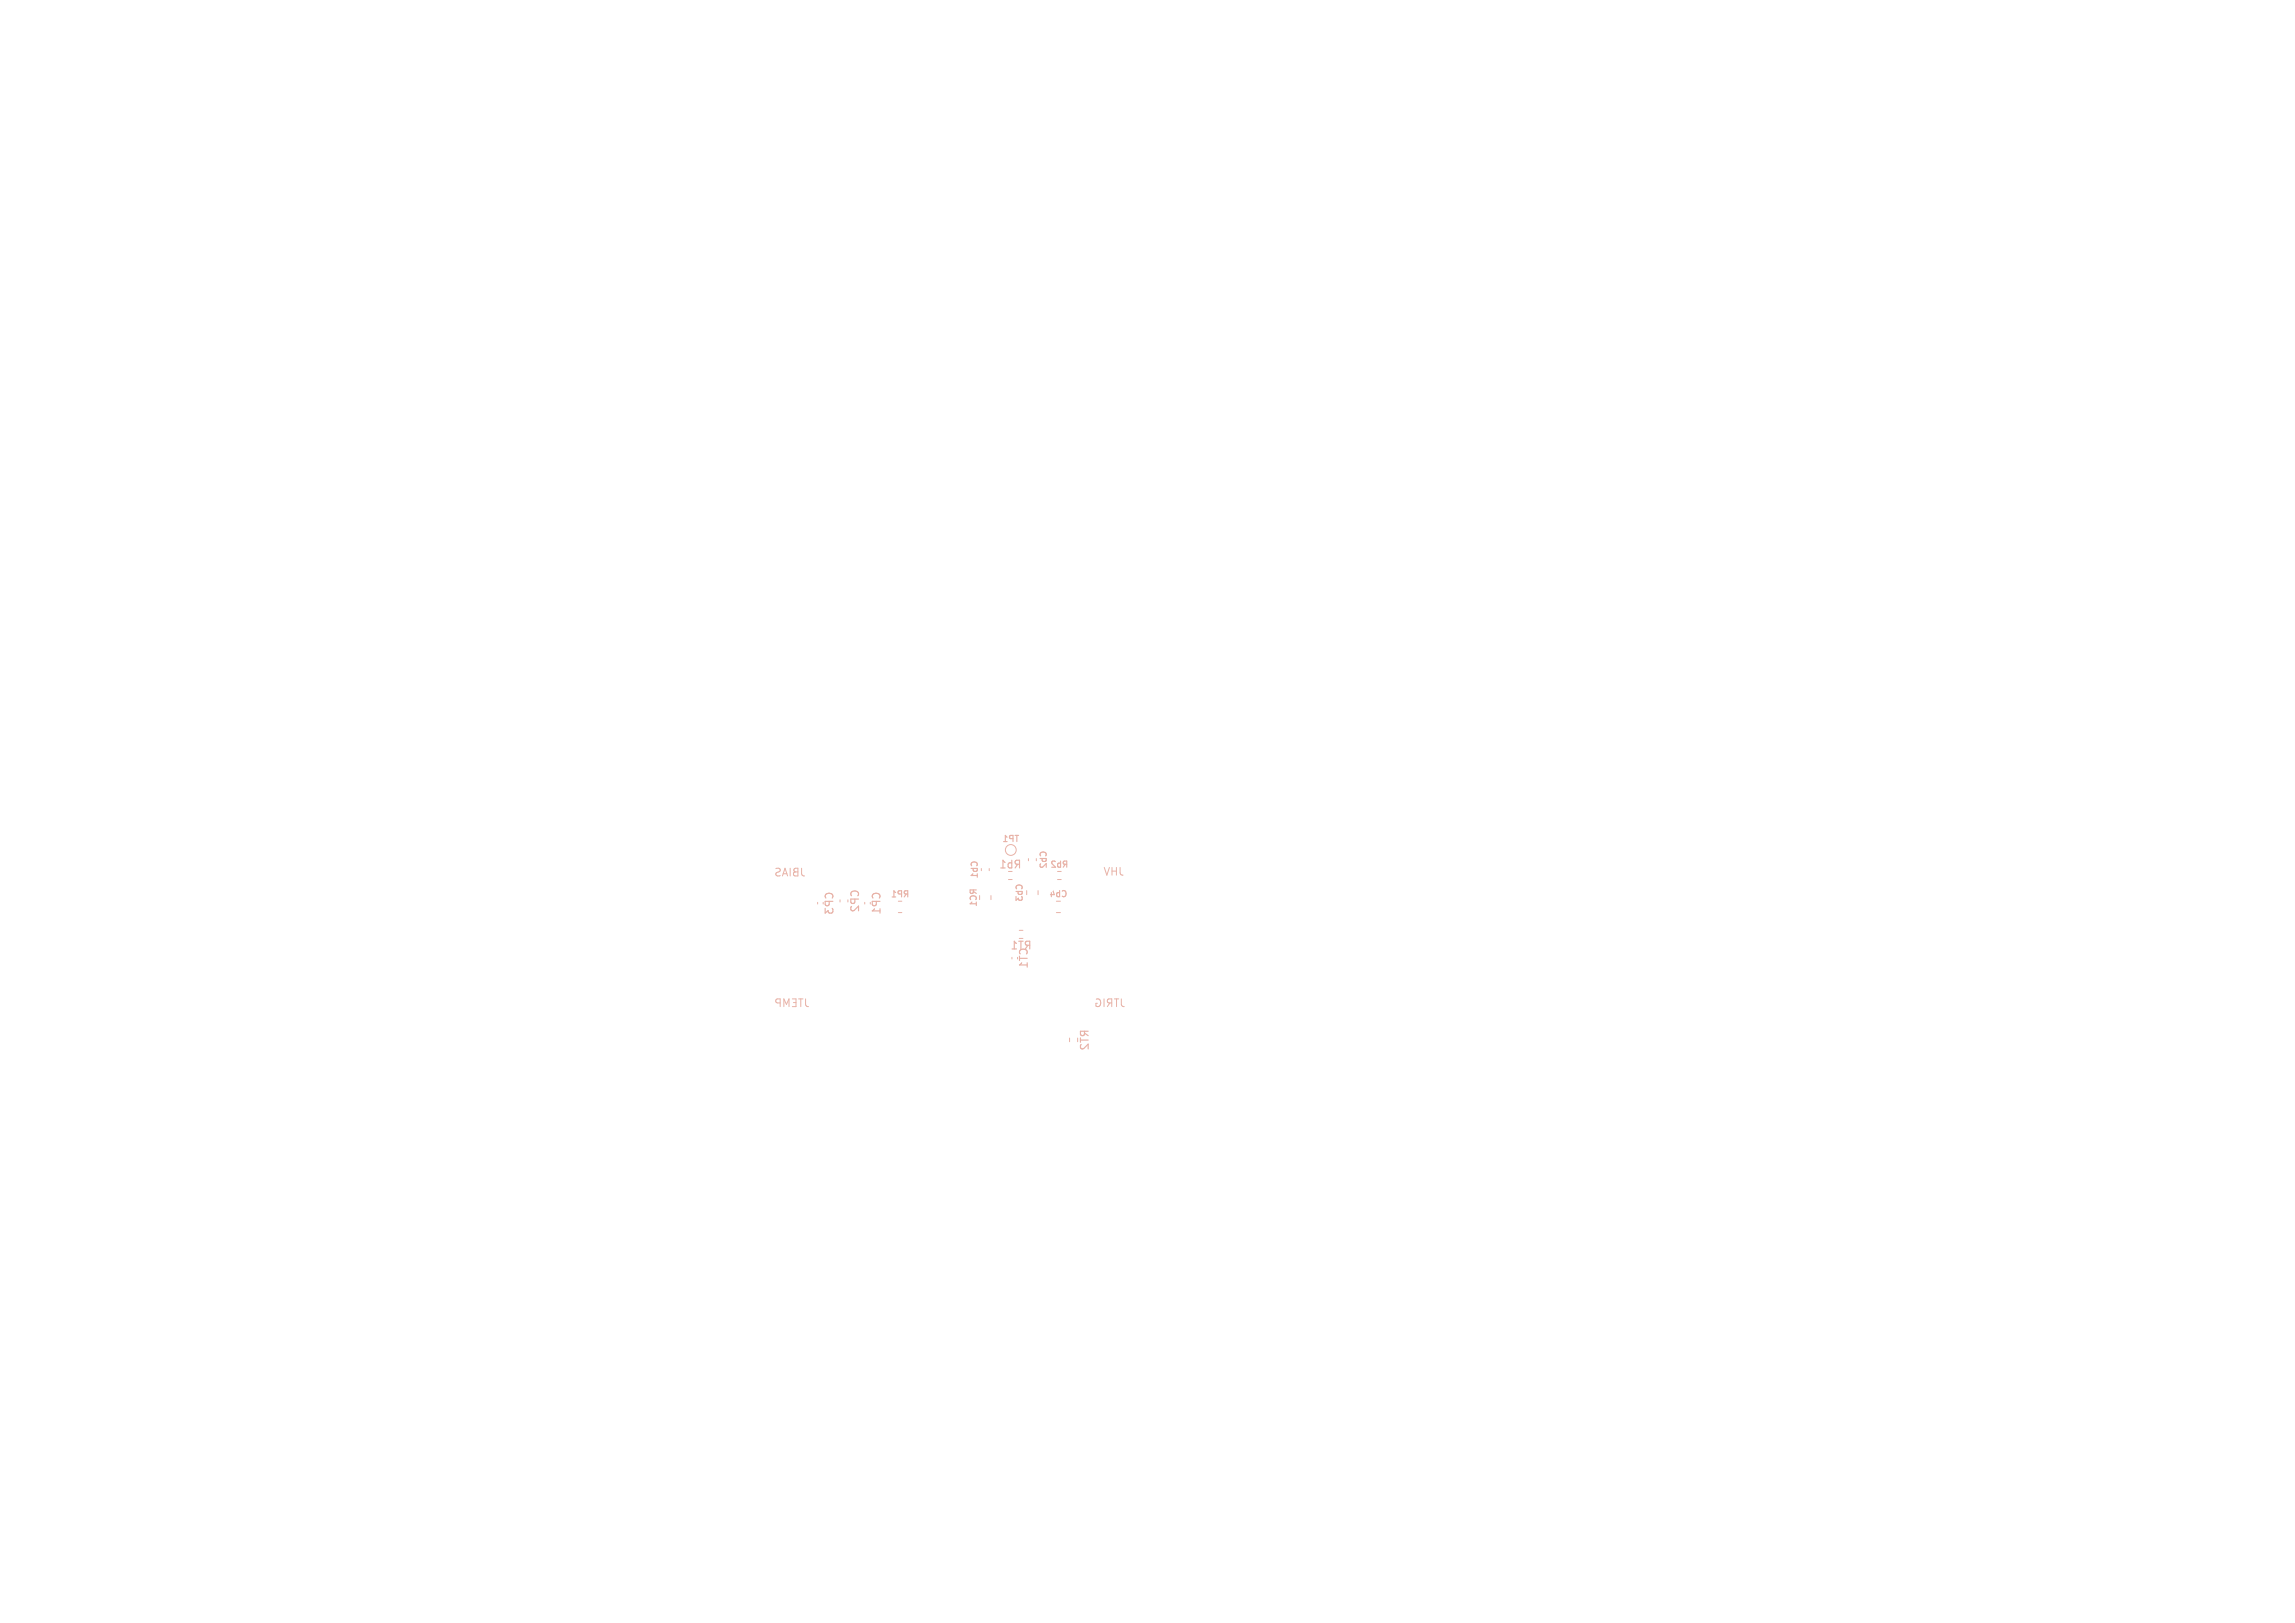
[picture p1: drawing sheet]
<svg xmlns="http://www.w3.org/2000/svg" width="297mm" height="210mm" viewBox="0 0 297 210" stroke-linecap="round" stroke-linejoin="round" font-family="sans-serif">
<defs><g id="words">
<g font-size="1.4" fill="#e8b2a7">
<text x="100.2" y="113.5">JBIAS</text>
<text x="129.2" y="112.5">Rb1</text>
<text x="142.8" y="113.4">JHV</text>
<text x="108" y="118.4" transform="rotate(-90 108 118.4)">CP3</text>
<text x="111.3" y="118.1" transform="rotate(-90 111.3 118.1)">CP2</text>
<text x="114.1" y="118.4" transform="rotate(-90 114.1 118.4)">CP1</text>
<text x="130.7" y="123">RT1</text>
<text x="133.2" y="125.4" transform="rotate(-90 133.2 125.4)">CT1</text>
<text x="100.2" y="130.4">JTEMP</text>
<text x="141.6" y="130.4">JTRIG</text>
<text x="141.1" y="136" transform="rotate(-90 141.1 136)">RT2</text>
</g>
<g font-size="1.1" fill="#e8b2a7">
<text x="126.7" y="113.8" transform="rotate(-90 126.7 113.8)">Cb1</text>
<text x="129.6" y="109.1">TP1</text>
<text x="135.6" y="112.5" transform="rotate(-90 135.6 112.5)">Cb2</text>
<text x="135.8" y="112.4">Rb2</text>
<text x="115.2" y="116.3">RP1</text>
<text x="126.6" y="117.4" transform="rotate(-90 126.6 117.4)">RC1</text>
<text x="132.5" y="116.8" transform="rotate(-90 132.5 116.8)">Cb3</text>
<text x="135.7" y="116.3">Cb4</text>
</g>
</g></defs>
<g fill="none" stroke="#e8b2a7" stroke-width=".13">
<path d="M105.8 116.8v.2M108.7 116.4v.3M109.7 116.4v.3M111.9 116.8v.2M116.3 118.1h.4M128 112.4v.3M128.2 115.9v.5M130.5 113.8h.5M133.1 111.1v.3M134.1 111.1v.3M134.3 115.2v.6M136.7 118.1h.5"/>
<path d="M136.9 113.8h.4M131 123.9v.2M131.9 120.4h.5M131.9 121.4h.5M138.4 134.3v.5M139.5 134.3v.5"/>
<circle cx="130.8" cy="110" r=".7"/>
</g>
<g fill="#fff" stroke="#fff" stroke-width=".13">
<circle cx="122.7" cy="117.3" r=".17"/>
<circle cx="118.4" cy="122.9" r=".17"/>
<circle cx="138.9" cy="138.4" r=".17"/>
<circle cx="136.1" cy="109" r=".17"/>
<circle cx="109.2" cy="120.4" r=".17"/>
<circle cx="136.1" cy="129.8" r=".17"/>
<circle cx="115.1" cy="120.4" r=".17"/>
<circle cx="139.2" cy="120.1" r=".17"/>
<circle cx="136.1" cy="127.5" r=".17"/>
<circle cx="133.6" cy="109" r=".17"/>
<circle cx="138.7" cy="109" r=".17"/>
<circle cx="124.7" cy="111.8" r=".17"/>
<circle cx="112.3" cy="120.4" r=".17"/>
<circle cx="118.4" cy="120.4" r=".17"/>
<circle cx="124.7" cy="114" r=".17"/>
<circle cx="124.7" cy="109.2" r=".17"/>
<circle cx="136.1" cy="125" r=".17"/>
<circle cx="127.5" cy="128.4" r=".17"/>
<circle cx="136.1" cy="115.1" r=".17"/>
<circle cx="106.2" cy="120.4" r=".17"/>
<circle cx="118.4" cy="125.5" r=".17"/>
<circle cx="118.4" cy="130.8" r=".17"/>
<circle cx="136.1" cy="122.7" r=".17"/>
<circle cx="121.7" cy="114" r=".17"/>
<circle cx="138.9" cy="132.1" r=".17"/>
<circle cx="127.5" cy="109.2" r=".17"/>
<circle cx="118.4" cy="114" r=".17"/>
<circle cx="118.4" cy="128" r=".17"/>
<circle cx="112.3" cy="114" r=".17"/>
<circle cx="136.1" cy="132.1" r=".17"/>
<circle cx="133.6" cy="132.1" r=".17"/>
<circle cx="115.3" cy="114" r=".17"/>
<circle cx="109.2" cy="114" r=".17"/>
<circle cx="106.2" cy="114" r=".17"/>
<circle cx="130.8" cy="115.1" r=".17"/>
<circle cx="127.5" cy="132.1" r=".17"/>
<circle cx="129.8" cy="122.2" r=".17"/>
<circle cx="136.1" cy="120.1" r=".17"/>
<circle cx="121.4" cy="133.1" r=".17"/>
<circle cx="124.5" cy="133.1" r=".17"/>
<circle cx="141.9" cy="149.5" r=".17"/>
<circle cx="103.6" cy="149.6" r=".17"/>
<circle cx="103.8" cy="103.8" r=".17"/>
<circle cx="127" cy="122.2" r=".17"/>
<circle cx="125.7" cy="120.9" r=".17"/>
<circle cx="127" cy="119.6" r=".17"/>
<circle cx="141.9" cy="103.8" r=".17"/>
</g>
<use href="#words"/>
</svg>
